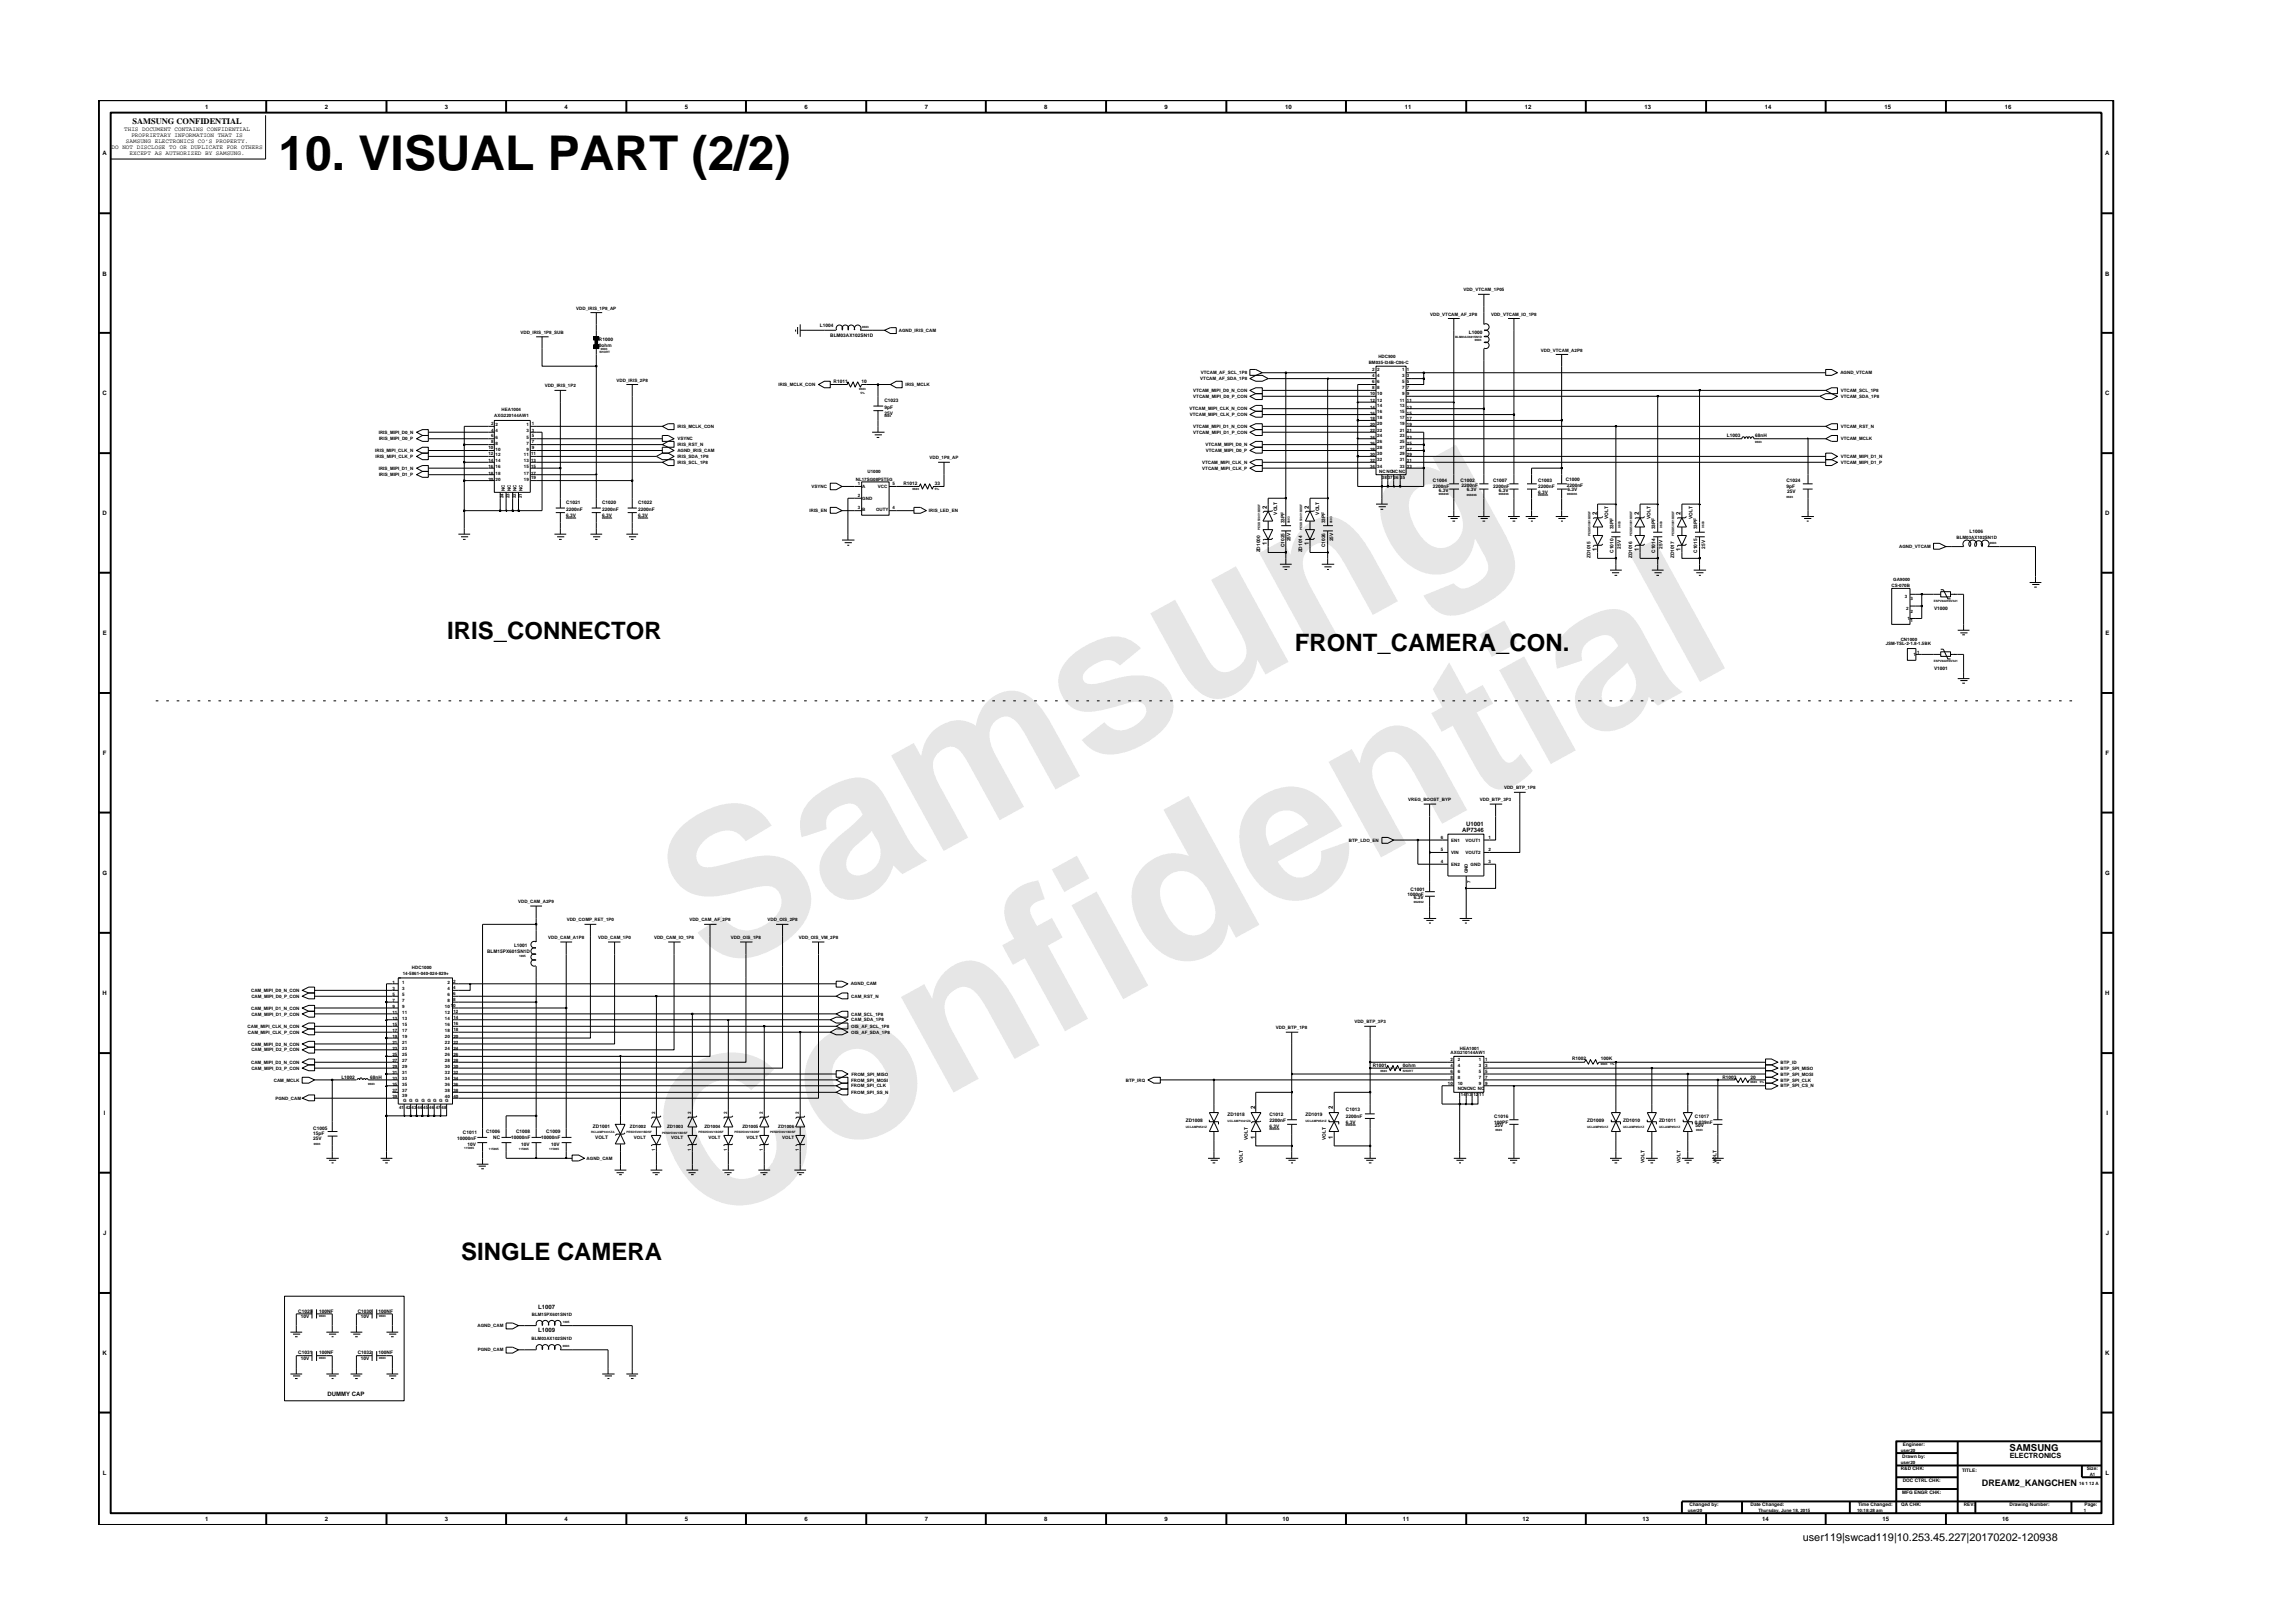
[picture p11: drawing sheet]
<svg xmlns="http://www.w3.org/2000/svg" width="297mm" height="210mm" viewBox="0 0 297 210" stroke-linecap="round" stroke-linejoin="round" font-family="sans-serif">
<defs><g id="words">
<g font-size="26.5" fill="#e6e6e6">
<text x="92.4" y="126.7" transform="rotate(-29 92.4 126.7)">Samsung</text>
<text x="91.1" y="159.4" transform="rotate(-29 91.1 159.4)">Confidential</text>
</g>
<text font-size="6.2" x="36.1" y="22">10. VISUAL PART (2/2)</text>
<g font-size="3.1">
<text x="57.9" y="82.8">IRIS_CONNECTOR</text>
<text x="167.8" y="84.4">FRONT_CAMERA_CON.</text>
<text x="59.7" y="163.2">SINGLE CAMERA</text>
</g>
<text font-size="1.4" x="233.5" y="199.7">user119|swcad119|10.253.45.227|20170202-120938</text>
<g font-size="1.2">
<text x="260.3" y="187.9">SAMSUNG</text>
<text x="256.7" y="192.6">DREAM2_KANGCHEN</text>
</g>
<text font-size="1.1" x="17.2" y="16.1">SAMSUNG CONFIDENTIAL</text>
<text font-size=".9" x="260.3" y="188.8">ELECTRONICS</text>
<g font-size=".8">
<text x="16.1" y="17">THIS DOCUMENT CONTAINS CONFIDENTIAL</text>
<text x="17" y="17.8">PROPRIETARY INFORMATION THAT IS</text>
<text x="26.6" y="14.1">1</text>
<text x="42.1" y="14.1">2</text>
<text x="57.6" y="14.1">3</text>
<text x="73.1" y="14.1">4</text>
<text x="88.7" y="14.1">5</text>
<text x="104.2" y="14.1">6</text>
<text x="119.8" y="14.1">7</text>
<text x="135.3" y="14.1">8</text>
<text x="150.9" y="14.1">9</text>
<text x="166.5" y="14.1">10</text>
<text x="182" y="14.1">11</text>
<text x="197.5" y="14.1">12</text>
<text x="213" y="14.1">13</text>
<text x="228.6" y="14.1">14</text>
<text x="244.1" y="14.1">15</text>
<text x="259.7" y="14.1">16</text>
<text x="13.3" y="20.1">A</text>
<text x="14.5" y="19.3">DO NOT DISCLOSE TO OR DUPLICATE FOR OTHERS</text>
<text x="16.3" y="18.5">SAMSUNG ELECTRONICS CO’S PROPERTY.</text>
<text x="16.8" y="20.1">EXCEPT AS AUTHORIZED BY SAMSUNG.</text>
<text x="272.7" y="20.1">A</text>
<text x="13.3" y="35.7">B</text>
<text x="272.7" y="35.7">B</text>
<text x="13.3" y="51.2">C</text>
<text x="272.7" y="51.2">C</text>
<text x="164.1" y="65.9" transform="rotate(-90 164.1 65.9)">2</text>
<text x="169.5" y="65.9" transform="rotate(-90 169.5 65.9)">2</text>
<text x="13.3" y="66.8">D</text>
<text x="164.1" y="70.6" transform="rotate(-90 164.1 70.6)">1</text>
<text x="169.5" y="70.6" transform="rotate(-90 169.5 70.6)">1</text>
<text x="206.9" y="71.4" transform="rotate(-90 206.9 71.4)">1</text>
<text x="206.9" y="66.7" transform="rotate(-90 206.9 66.7)">2</text>
<text x="212.3" y="71.4" transform="rotate(-90 212.3 71.4)">1</text>
<text x="212.3" y="66.7" transform="rotate(-90 212.3 66.7)">2</text>
<text x="217.7" y="71.4" transform="rotate(-90 217.7 71.4)">1</text>
<text x="217.7" y="66.7" transform="rotate(-90 217.7 66.7)">2</text>
<text x="272.7" y="66.8">D</text>
<text x="13.3" y="82.3">E</text>
<text x="272.7" y="82.3">E</text>
<text x="13.3" y="97.8">F</text>
<text x="272.8" y="97.8">F</text>
<text x="189.4" y="107.8">AP7346</text>
<text x="189.9" y="107">U1001</text>
<text x="13.3" y="113.3">G</text>
<text x="272.7" y="113.3">G</text>
<text x="13.3" y="128.9">H</text>
<text x="272.7" y="128.9">H</text>
<text x="162.6" y="143.6" transform="rotate(-90 162.6 143.6)">2</text>
<text x="172.7" y="143.6" transform="rotate(-90 172.7 143.6)">2</text>
<text x="13.5" y="144.4">I</text>
<text x="162.6" y="147.5" transform="rotate(-90 162.6 147.5)">1</text>
<text x="172.7" y="147.5" transform="rotate(-90 172.7 147.5)">1</text>
<text x="272.9" y="144.4">I</text>
<text x="13.4" y="160">J</text>
<text x="272.8" y="160">J</text>
<text x="69.7" y="169.6">L1007</text>
<text x="69.7" y="172.6">L1009</text>
<text x="13.3" y="175.5">K</text>
<text x="272.7" y="175.5">K</text>
<text x="42.4" y="180.8">DUMMY CAP</text>
<text x="13.3" y="191.1">L</text>
<text x="272.8" y="191.1">L</text>
<text x="26.6" y="197.1">1</text>
<text x="42.1" y="197.1">2</text>
<text x="57.6" y="197.1">3</text>
<text x="73.1" y="197.1">4</text>
<text x="88.7" y="197.1">5</text>
<text x="104.2" y="197.1">6</text>
<text x="119.8" y="197.1">7</text>
<text x="135.3" y="197.1">8</text>
<text x="150.9" y="197.1">9</text>
<text x="166.1" y="197.1">10</text>
<text x="181.7" y="197.1">11</text>
<text x="197.2" y="197.1">12</text>
<text x="212.8" y="197.1">13</text>
<text x="228.3" y="197.1">14</text>
<text x="243.9" y="197.1">15</text>
<text x="259.4" y="197.1">16</text>
</g>
<g font-size=".6">
<text x="74.7" y="40.1">VDD_IRIS_1P8_AP</text>
<text x="185.3" y="40.9">VDD_VTCAM_AF_2P8</text>
<text x="189.6" y="37.7">VDD_VTCAM_1P05</text>
<text x="193.2" y="40.9">VDD_VTCAM_IO_1P8</text>
<text x="67.4" y="43.3">VDD_IRIS_1P8_SUB</text>
<text x="77.6" y="44.1">R1000</text>
<text x="77.6" y="44.9">0ohm</text>
<text x="106.2" y="42.4">L1004</text>
<text x="107.5" y="43.6">BLM03AX102SN1D</text>
<text x="116.4" y="43">AGND_IRIS_CAM</text>
<text x="177.3" y="47.1">BM035-I34B-C06-C</text>
<text x="178.6" y="46.3">HDC900</text>
<text x="190.3" y="43.3">L1000</text>
<text x="199.6" y="45.5">VDD_VTCAM_A2P8</text>
<text x="65" y="53.3">HEA1004</text>
<text x="70.6" y="50.2">VDD_IRIS_1P2</text>
<text x="79.9" y="49.4">VDD_IRIS_2P8</text>
<text x="100.9" y="50">IRIS_MCLK_CON</text>
<text x="108" y="49.6">R1011</text>
<text x="111.6" y="49.6">10</text>
<text x="114.6" y="52.9">9pF</text>
<text x="114.6" y="52.1">C1023</text>
<text x="114.6" y="53.7">25V</text>
<text x="117.3" y="50">IRIS_MCLK</text>
<text x="154.1" y="53.2">VTCAM_MIPI_CLK_N_CON</text>
<text x="154.1" y="53.9">VTCAM_MIPI_CLK_P_CON</text>
<text x="154.5" y="50.8">VTCAM_MIPI_D0_N_CON</text>
<text x="154.6" y="51.5">VTCAM_MIPI_D0_P_CON</text>
<text x="155.5" y="49.3">VTCAM_AF_SDA_1P8</text>
<text x="155.6" y="48.5">VTCAM_AF_SCL_1P8</text>
<text x="177.5" y="51.2">10 10</text>
<text x="177.5" y="53.7">16</text>
<text x="177.5" y="52">12 12</text>
<text x="177.5" y="52.9">14</text>
<text x="177.7" y="48.9">4 4</text>
<text x="177.7" y="50.4">8 8</text>
<text x="177.7" y="48.1">2</text>
<text x="177.7" y="49.6">6</text>
<text x="178.4" y="53.5">16</text>
<text x="178.4" y="48.1">2</text>
<text x="178.4" y="52.8">14</text>
<text x="178.4" y="49.6">6</text>
<text x="181.3" y="53.5">15</text>
<text x="181.3" y="52">11 11</text>
<text x="181.3" y="52.8">13</text>
<text x="181.7" y="50.4">7</text>
<text x="181.7" y="51.2">9 9</text>
<text x="181.7" y="48.9">3 3</text>
<text x="181.7" y="49.6">5 5</text>
<text x="181.7" y="48.1">1 1</text>
<text x="182.2" y="50.4">7</text>
<text x="182.3" y="53.7">15</text>
<text x="182.3" y="52.9">13</text>
<text x="238.4" y="48.5">AGND_VTCAM</text>
<text x="238.5" y="51.5">VTCAM_SDA_1P8</text>
<text x="238.5" y="50.8">VTCAM_SCL_1P8</text>
<text x="48.6" y="58.6">IRIS_MIPI_CLK_N</text>
<text x="48.7" y="59.3">IRIS_MIPI_CLK_P</text>
<text x="49.1" y="56.2">IRIS_MIPI_D0_N</text>
<text x="49.1" y="57.1">IRIS_MIPI_D0_P</text>
<text x="63.3" y="58.2">10</text>
<text x="63.3" y="59">12</text>
<text x="63.3" y="59.9">14</text>
<text x="63.6" y="57.4">8</text>
<text x="63.6" y="55.1">2</text>
<text x="63.6" y="55.9">4</text>
<text x="63.6" y="56.7">6</text>
<text x="64" y="54">AXG220144AW1</text>
<text x="64.2" y="57.6">8</text>
<text x="64.2" y="55.2">2</text>
<text x="64.2" y="56">4</text>
<text x="64.2" y="56.8">6</text>
<text x="64.2" y="59.1">12</text>
<text x="64.2" y="59.9">14</text>
<text x="64.2" y="58.4">10</text>
<text x="67.9" y="59.1">11</text>
<text x="67.9" y="59.9">13</text>
<text x="68.2" y="58.4">9</text>
<text x="68.2" y="56">3</text>
<text x="68.2" y="56.8">5</text>
<text x="68.2" y="57.6">7</text>
<text x="68.2" y="55.2">1</text>
<text x="68.8" y="59">11</text>
<text x="68.8" y="59.9">13</text>
<text x="68.9" y="57.4">7</text>
<text x="68.9" y="58.2">9</text>
<text x="68.9" y="55.9">3</text>
<text x="68.9" y="56.7">5</text>
<text x="68.9" y="55.1">1</text>
<text x="87.7" y="58.6">AGND_IRIS_CAM</text>
<text x="87.7" y="57.1">VSYNC</text>
<text x="87.7" y="57.8">IRIS_RST_N</text>
<text x="87.7" y="55.4">IRIS_MCLK_CON</text>
<text x="87.7" y="59.3">IRIS_SDA_1P8</text>
<text x="120.4" y="59.5">VDD_1P8_AP</text>
<text x="154.5" y="55.4">VTCAM_MIPI_D1_N_CON</text>
<text x="154.6" y="56.2">VTCAM_MIPI_D1_P_CON</text>
<text x="156.2" y="57.8">VTCAM_MIPI_D0_N</text>
<text x="156.2" y="58.6">VTCAM_MIPI_D0_P</text>
<text x="177.5" y="59.1">30</text>
<text x="177.5" y="59.9">32</text>
<text x="177.5" y="56.8">24</text>
<text x="177.5" y="57.6">26</text>
<text x="177.5" y="55.2">20</text>
<text x="177.5" y="56">22</text>
<text x="177.5" y="58.4">28</text>
<text x="177.5" y="54.5">18</text>
<text x="178.4" y="59">30</text>
<text x="178.4" y="59.7">32</text>
<text x="178.4" y="55.9">22</text>
<text x="178.4" y="56.7">24</text>
<text x="178.4" y="57.4">26</text>
<text x="178.4" y="58.2">28</text>
<text x="178.4" y="54.3">18</text>
<text x="178.4" y="55.1">20</text>
<text x="181.3" y="59.7">31</text>
<text x="181.3" y="56.7">23</text>
<text x="181.3" y="57.4">25</text>
<text x="181.3" y="58.2">27</text>
<text x="181.3" y="59">29</text>
<text x="181.3" y="54.3">17</text>
<text x="181.3" y="55.1">19</text>
<text x="181.3" y="55.9">21</text>
<text x="182.3" y="59.9">31</text>
<text x="182.3" y="56.8">23</text>
<text x="182.3" y="57.6">25</text>
<text x="182.3" y="58.4">27</text>
<text x="182.3" y="59.1">29</text>
<text x="182.3" y="54.5">17</text>
<text x="182.3" y="55.2">19</text>
<text x="182.3" y="56">21</text>
<text x="223.7" y="56.6">L1003</text>
<text x="227.4" y="56.6">68nH</text>
<text x="238.4" y="59.3">VTCAM_MIPI_D1_N</text>
<text x="238.5" y="55.4">VTCAM_RST_N</text>
<text x="238.5" y="57.1">VTCAM_MCLK</text>
<text x="49.1" y="60.9">IRIS_MIPI_D1_N</text>
<text x="49.1" y="61.7">IRIS_MIPI_D1_P</text>
<text x="63.3" y="62.3">20 20</text>
<text x="63.3" y="61.5">18</text>
<text x="63.3" y="60.6">16 16</text>
<text x="64.2" y="61.5">18</text>
<text x="65.2" y="64.5" transform="rotate(-90 65.2 64.5)">24</text>
<text x="65.4" y="63.6" transform="rotate(-90 65.4 63.6)">NC</text>
<text x="66" y="64.5" transform="rotate(-90 66 64.5)">23</text>
<text x="66.2" y="63.6" transform="rotate(-90 66.2 63.6)">NC</text>
<text x="66.8" y="64.5" transform="rotate(-90 66.8 64.5)">22</text>
<text x="66.9" y="63.6" transform="rotate(-90 66.9 63.6)">NC</text>
<text x="67.6" y="64.5" transform="rotate(-90 67.6 64.5)">21</text>
<text x="67.7" y="63.6" transform="rotate(-90 67.7 63.6)">NC</text>
<text x="67.9" y="62.3">19</text>
<text x="67.9" y="60.6">15 15</text>
<text x="67.9" y="61.5">17 17</text>
<text x="68.8" y="62.1">19</text>
<text x="73.3" y="65.3">C1021</text>
<text x="78" y="65.3">C1020</text>
<text x="82.7" y="65.3">C1022</text>
<text x="87.7" y="60.1">IRIS_SCL_1P8</text>
<text x="105.1" y="63.2">VSYNC</text>
<text x="110.9" y="62.3">NL17SG08P5T5G</text>
<text x="111.1" y="62.9">1</text>
<text x="111.1" y="66">3</text>
<text x="111.1" y="64.4">2</text>
<text x="111.7" y="63.2">A</text>
<text x="111.7" y="64.7">GND</text>
<text x="112.4" y="61.2">U1000</text>
<text x="113.7" y="63.2">VCC</text>
<text x="115.6" y="62.9">5</text>
<text x="115.6" y="66">4</text>
<text x="117" y="62.9">R1012</text>
<text x="121.1" y="62.9">33</text>
<text x="155.7" y="60.1">VTCAM_MIPI_CLK_N</text>
<text x="155.7" y="60.9">VTCAM_MIPI_CLK_P</text>
<text x="177.5" y="60.6">34</text>
<text x="178.4" y="60.6">34</text>
<text x="178.7" y="61.2">NCNCNCNC</text>
<text x="179" y="62">38</text>
<text x="179.8" y="62">37</text>
<text x="180.5" y="62">36</text>
<text x="181.3" y="60.6">33</text>
<text x="181.4" y="62">35</text>
<text x="182.3" y="60.6">33</text>
<text x="185.6" y="63.2">2200nF</text>
<text x="185.6" y="62.4">C1004</text>
<text x="186.4" y="63.8">6.3V</text>
<text x="189.2" y="62.5">C1002</text>
<text x="189.3" y="63.1">2200nF</text>
<text x="190" y="63.6">6.3V</text>
<text x="193.4" y="62.4">C1007</text>
<text x="193.4" y="63.2">2200nF</text>
<text x="194.2" y="63.8">6.3V</text>
<text x="199.2" y="62.4">C1003</text>
<text x="199.2" y="64">6.3V</text>
<text x="199.2" y="63.2">2200nF</text>
<text x="202.8" y="62.3">C1000</text>
<text x="202.9" y="63.1">2200nF</text>
<text x="203.1" y="63.6">6.3V</text>
<text x="231.4" y="63.2">9pF</text>
<text x="231.4" y="62.4">C1024</text>
<text x="231.5" y="63.9">25V</text>
<text x="238.4" y="60.1">VTCAM_MIPI_D1_P</text>
<text x="73.3" y="66.9">6.3V</text>
<text x="73.3" y="66.2">2200nF</text>
<text x="78" y="66.9">6.3V</text>
<text x="78" y="66.2">2200nF</text>
<text x="82.7" y="66.9">6.3V</text>
<text x="82.7" y="66.2">2200nF</text>
<text x="104.9" y="66.4">IRIS_EN</text>
<text x="111.7" y="66.2">B</text>
<text x="113.5" y="66.2">OUTY</text>
<text x="120.3" y="66.4">IRIS_LED_EN</text>
<text x="163.3" y="71.6" transform="rotate(-90 163.3 71.6)">ZD1000</text>
<text x="165.5" y="66.7" transform="rotate(-90 165.5 66.7)">VOLT</text>
<text x="166.4" y="70.9" transform="rotate(-90 166.4 70.9)">C1025</text>
<text x="166.4" y="67.8" transform="rotate(-90 166.4 67.8)">33PF</text>
<text x="167.2" y="70.1" transform="rotate(-90 167.2 70.1)">25V</text>
<text x="168.7" y="71.6" transform="rotate(-90 168.7 71.6)">ZD1014</text>
<text x="170.9" y="66.7" transform="rotate(-90 170.9 66.7)">VOLT</text>
<text x="171.7" y="67.8" transform="rotate(-90 171.7 67.8)">33PF</text>
<text x="171.7" y="70.9" transform="rotate(-90 171.7 70.9)">C1026</text>
<text x="172.7" y="70.1" transform="rotate(-90 172.7 70.1)">25V</text>
<text x="208.3" y="67.3" transform="rotate(-90 208.3 67.3)">VOLT</text>
<text x="209" y="71.6" transform="rotate(-90 209 71.6)">C1010</text>
<text x="209" y="68.6" transform="rotate(-90 209 68.6)">33PF</text>
<text x="209.9" y="71.1" transform="rotate(-90 209.9 71.1)">25V</text>
<text x="213.8" y="67.3" transform="rotate(-90 213.8 67.3)">VOLT</text>
<text x="214.4" y="68.6" transform="rotate(-90 214.4 68.6)">33PF</text>
<text x="214.4" y="71.6" transform="rotate(-90 214.4 71.6)">C1014</text>
<text x="215.4" y="71.1" transform="rotate(-90 215.4 71.1)">25V</text>
<text x="219.2" y="67.3" transform="rotate(-90 219.2 67.3)">VOLT</text>
<text x="219.9" y="71.6" transform="rotate(-90 219.9 71.6)">C1015</text>
<text x="219.9" y="68.6" transform="rotate(-90 219.9 68.6)">33PF</text>
<text x="220.9" y="71.1" transform="rotate(-90 220.9 71.1)">25V</text>
<text x="246" y="71">AGND_VTCAM</text>
<text x="253.4" y="69.8">BLM03AX102SN1D</text>
<text x="255.1" y="69.1">L1006</text>
<text x="206" y="72.3" transform="rotate(-90 206 72.3)">ZD1015</text>
<text x="211.4" y="72.3" transform="rotate(-90 211.4 72.3)">ZD1016</text>
<text x="216.9" y="72.3" transform="rotate(-90 216.9 72.3)">ZD1017</text>
<text x="245" y="76.1">CS-070B</text>
<text x="245.3" y="75.3">GA9000</text>
<text x="246.7" y="77.5">3</text>
<text x="247.5" y="77.8">3</text>
<text x="244.3" y="83.6">JSM-TSL-2-1.8-1.5BK</text>
<text x="246.2" y="83">CN1000</text>
<text x="246.9" y="79">2</text>
<text x="247.1" y="80.3">1</text>
<text x="247.5" y="80.5">1</text>
<text x="247.5" y="79.4">2</text>
<text x="250.5" y="79">V1000</text>
<text x="247.9" y="85">1</text>
<text x="248.4" y="84.8">1</text>
<text x="250.5" y="86.8">V1001</text>
<text x="182.4" y="103.8">VREG_BOOST_BYP</text>
<text x="191.7" y="103.8">VDD_BTP_3P3</text>
<text x="194.8" y="102.3">VDD_BTP_1P8</text>
<text x="174.7" y="109">BTP_LDO_EN</text>
<text x="186.6" y="111.7">4</text>
<text x="186.6" y="110.2">5</text>
<text x="186.6" y="108.7">6</text>
<text x="188" y="110.6">VIN</text>
<text x="188" y="109">EN1</text>
<text x="188" y="112.2">EN2</text>
<text x="189.9" y="109">VOUT1</text>
<text x="189.9" y="110.6">VOUT2</text>
<text x="190.1" y="113.1" transform="rotate(-90 190.1 113.1)">GND</text>
<text x="190.5" y="112.2">GND</text>
<text x="192.8" y="108.7">1</text>
<text x="192.8" y="110.2">2</text>
<text x="192.8" y="111.7">3</text>
<text x="67.1" y="117">VDD_CAM_A2P9</text>
<text x="73.4" y="119.4">VDD_COMP_RET_1P0</text>
<text x="89.3" y="119.4">VDD_CAM_AF_2P8</text>
<text x="99.4" y="119.4">VDD_OIS_2P8</text>
<text x="182.3" y="116">1000nF</text>
<text x="182.7" y="115.4">C1001</text>
<text x="183.2" y="116.5">6.3V</text>
<text x="190.5" y="114.4" transform="rotate(-90 190.5 114.4)">7</text>
<text x="53.4" y="125.6">HDC1000</text>
<text x="63.1" y="123.4">BLM15PX601SN1D</text>
<text x="66.6" y="122.7">L1001</text>
<text x="71" y="121.7">VDD_CAM_A1P8</text>
<text x="77.5" y="121.7">VDD_CAM_1P0</text>
<text x="84.7" y="121.7">VDD_CAM_IO_1P8</text>
<text x="94.7" y="121.7">VDD_OIS_1P8</text>
<text x="103.5" y="121.7">VDD_OIS_VM_2P8</text>
<text x="32.5" y="128.5">CAM_MIPI_D0_N_CON</text>
<text x="32.5" y="130.8">CAM_MIPI_D1_N_CON</text>
<text x="32.6" y="129.3">CAM_MIPI_D0_P_CON</text>
<text x="32.6" y="131.6">CAM_MIPI_D1_P_CON</text>
<text x="50.8" y="131.3">11</text>
<text x="50.8" y="130.6">9</text>
<text x="50.8" y="129.1">5</text>
<text x="50.8" y="129.8">7</text>
<text x="50.8" y="128.3">3</text>
<text x="50.8" y="127.5">1</text>
<text x="52.1" y="131.3">11</text>
<text x="52.1" y="130.6">9</text>
<text x="52.1" y="129.1">5</text>
<text x="52.1" y="129.8">7</text>
<text x="52.1" y="128.3">3</text>
<text x="52.1" y="127.5">1</text>
<text x="52.2" y="126.4">14-5861-040-024-829+</text>
<text x="57.6" y="131.3">12</text>
<text x="57.6" y="130.6">10</text>
<text x="58" y="129.8">8</text>
<text x="58" y="128.3">4</text>
<text x="58" y="129.1">6</text>
<text x="58" y="127.5">2</text>
<text x="58.4" y="130.4">10</text>
<text x="58.7" y="129.7">8</text>
<text x="58.7" y="128.1">4</text>
<text x="58.7" y="128.9">6</text>
<text x="58.7" y="127.4">2</text>
<text x="58.7" y="131.2">12</text>
<text x="110.2" y="127.7">AGND_CAM</text>
<text x="110.3" y="131.6">CAM_SCL_1P8</text>
<text x="110.3" y="129.3">CAM_RST_N</text>
<text x="32.1" y="133.2">CAM_MIPI_CLK_N_CON</text>
<text x="32.1" y="133.9">CAM_MIPI_CLK_P_CON</text>
<text x="32.5" y="135.5">CAM_MIPI_D2_N_CON</text>
<text x="32.5" y="137.8">CAM_MIPI_D3_N_CON</text>
<text x="32.6" y="136.2">CAM_MIPI_D2_P_CON</text>
<text x="50.8" y="133">15</text>
<text x="50.8" y="132.1">13</text>
<text x="50.8" y="136">23</text>
<text x="50.8" y="136.8">25</text>
<text x="50.8" y="137.6">27</text>
<text x="50.8" y="133.7">17</text>
<text x="50.8" y="134.5">19</text>
<text x="50.8" y="135.2">21</text>
<text x="52.1" y="133">15</text>
<text x="52.1" y="132.1">13</text>
<text x="52.1" y="136">23</text>
<text x="52.1" y="136.8">25</text>
<text x="52.1" y="137.6">27</text>
<text x="52.1" y="133.7">17</text>
<text x="52.1" y="134.5">19</text>
<text x="52.1" y="135.2">21</text>
<text x="57.6" y="136">24</text>
<text x="57.6" y="136.8">26</text>
<text x="57.6" y="137.6">28</text>
<text x="57.6" y="135.2">22</text>
<text x="57.6" y="132.1">14</text>
<text x="57.6" y="133">16</text>
<text x="57.6" y="133.7">18</text>
<text x="57.6" y="134.5">20</text>
<text x="58.7" y="136">24</text>
<text x="58.7" y="136.8">26</text>
<text x="58.7" y="137.6">28</text>
<text x="58.7" y="135.2">22</text>
<text x="58.7" y="132">14</text>
<text x="58.7" y="132.8">16</text>
<text x="58.7" y="133.5">18</text>
<text x="58.7" y="134.5">20</text>
<text x="110.3" y="133.9">OIS_AF_SDA_1P8</text>
<text x="110.3" y="133.2">OIS_AF_SCL_1P8</text>
<text x="110.3" y="132.3">CAM_SDA_1P8</text>
<text x="165.3" y="133.3">VDD_BTP_1P8</text>
<text x="175.5" y="132.6">VDD_BTP_3P3</text>
<text x="187.9" y="136.6">AXG210144AW1</text>
<text x="187.9" y="137.4">2</text>
<text x="188.8" y="137.4">2</text>
<text x="189.1" y="136">HEA1001</text>
<text x="191.6" y="137.4">1</text>
<text x="192.4" y="137.4">1</text>
<text x="203.7" y="137.4">R1002</text>
<text x="207.4" y="137.4">100K</text>
<text x="230.7" y="137.8">BTP_ID</text>
<text x="32.6" y="138.6">CAM_MIPI_D3_P_CON</text>
<text x="35.5" y="140.1">CAM_MCLK</text>
<text x="35.7" y="142.5">PGND_CAM</text>
<text x="44.2" y="139.7">L1002</text>
<text x="47.9" y="139.7">68nH</text>
<text x="50.8" y="141.5">37</text>
<text x="50.8" y="142.3">39</text>
<text x="50.8" y="139.1">31</text>
<text x="50.8" y="139.9">33</text>
<text x="50.8" y="140.7">35</text>
<text x="50.8" y="138.4">29</text>
<text x="51.7" y="143.6">41</text>
<text x="52.1" y="142.1">39</text>
<text x="52.1" y="139.1">31</text>
<text x="52.1" y="139.9">33</text>
<text x="52.1" y="140.7">35</text>
<text x="52.1" y="141.5">37</text>
<text x="52.1" y="138.4">29</text>
<text x="52.2" y="142.8">G G G G G G G G</text>
<text x="52.6" y="143.6">42</text>
<text x="53.3" y="143.6">43 44</text>
<text x="54.8" y="143.6">45</text>
<text x="55.6" y="143.6">46</text>
<text x="56.4" y="143.6">47 48</text>
<text x="57.6" y="141.5">38</text>
<text x="57.6" y="139.1">32</text>
<text x="57.6" y="139.9">34</text>
<text x="57.6" y="140.7">36</text>
<text x="57.6" y="142.3">40</text>
<text x="57.6" y="138.4">30</text>
<text x="58.7" y="141.5">38</text>
<text x="58.7" y="139.1">32</text>
<text x="58.7" y="139.9">34</text>
<text x="58.7" y="140.7">36</text>
<text x="58.7" y="142.3">40</text>
<text x="58.7" y="138.4">30</text>
<text x="110.3" y="140.1">FROM_SPI_MOSI</text>
<text x="110.3" y="140.9">FROM_SPI_CLK</text>
<text x="110.3" y="141.7">FROM_SPI_SS_N</text>
<text x="110.3" y="139.3">FROM_SPI_MISO</text>
<text x="145.8" y="140.1">BTP_IRQ</text>
<text x="174.4" y="144">C1013</text>
<text x="177.8" y="138.2">R1001</text>
<text x="181.7" y="138.2">0ohm</text>
<text x="187.6" y="140.6">10</text>
<text x="187.9" y="139">6</text>
<text x="187.9" y="139.7">8</text>
<text x="187.9" y="138.2">4</text>
<text x="188.8" y="141.3">NCNCNC NC</text>
<text x="188.8" y="138.2">4</text>
<text x="188.8" y="139">6</text>
<text x="188.8" y="139.7">8</text>
<text x="188.8" y="140.6">10</text>
<text x="189.3" y="142">14</text>
<text x="190" y="142">13</text>
<text x="190.9" y="142">12</text>
<text x="191.6" y="139">5</text>
<text x="191.6" y="139.7">7</text>
<text x="191.6" y="140.6">9</text>
<text x="191.6" y="138.2">3</text>
<text x="191.6" y="142">11</text>
<text x="192.4" y="139">5</text>
<text x="192.4" y="139.7">7</text>
<text x="192.4" y="140.6">9</text>
<text x="192.4" y="138.2">3</text>
<text x="223.1" y="139.7">R1003</text>
<text x="226.8" y="139.7">20</text>
<text x="230.7" y="140.9">BTP_SPI_CS_N</text>
<text x="230.7" y="139.3">BTP_SPI_MOSI</text>
<text x="230.7" y="138.6">BTP_SPI_MISO</text>
<text x="230.7" y="140.1">BTP_SPI_CLK</text>
<text x="40.6" y="147.7">25V</text>
<text x="40.6" y="147.1">15pF</text>
<text x="40.6" y="146.3">C1005</text>
<text x="59.2" y="147.7">10000nF</text>
<text x="60" y="146.9">C1011</text>
<text x="60.6" y="148.4">10V</text>
<text x="63" y="146.8">C1006</text>
<text x="63.9" y="147.5">NC</text>
<text x="66.2" y="147.5">10000nF</text>
<text x="66.9" y="146.8">C1008</text>
<text x="67.5" y="148.4">10V</text>
<text x="70.1" y="147.5">10000nF</text>
<text x="70.8" y="146.8">C1009</text>
<text x="71.4" y="148.4">10V</text>
<text x="76.8" y="146.2">ZD1001</text>
<text x="77.1" y="147.5">VOLT</text>
<text x="81.6" y="146.2">ZD1002</text>
<text x="82.1" y="147.5">VOLT</text>
<text x="84.9" y="149.1" transform="rotate(-90 84.9 149.1)">1</text>
<text x="84.9" y="144.3" transform="rotate(-90 84.9 144.3)">2</text>
<text x="86.4" y="146.2">ZD1003</text>
<text x="87" y="147.5">VOLT</text>
<text x="89.5" y="149.1" transform="rotate(-90 89.5 149.1)">1</text>
<text x="89.5" y="144.3" transform="rotate(-90 89.5 144.3)">2</text>
<text x="91.3" y="146.2">ZD1004</text>
<text x="91.8" y="147.5">VOLT</text>
<text x="94.2" y="149.1" transform="rotate(-90 94.2 149.1)">1</text>
<text x="94.2" y="144.3" transform="rotate(-90 94.2 144.3)">2</text>
<text x="96.2" y="146.2">ZD1005</text>
<text x="96.7" y="147.5">VOLT</text>
<text x="98.8" y="149.1" transform="rotate(-90 98.8 149.1)">1</text>
<text x="98.8" y="144.3" transform="rotate(-90 98.8 144.3)">2</text>
<text x="100.8" y="146.2">ZD1006</text>
<text x="101.3" y="147.5">VOLT</text>
<text x="103.5" y="149.1" transform="rotate(-90 103.5 149.1)">1</text>
<text x="103.5" y="144.3" transform="rotate(-90 103.5 144.3)">2</text>
<text x="153.6" y="145.3">ZD1008</text>
<text x="159" y="144.6">ZD1018</text>
<text x="161.7" y="147.7" transform="rotate(-90 161.7 147.7)">VOLT</text>
<text x="164.5" y="144.6">C1012</text>
<text x="164.5" y="145.3">2200nF</text>
<text x="164.5" y="146.2">6.3V</text>
<text x="169.1" y="144.6">ZD1019</text>
<text x="171.7" y="147.7" transform="rotate(-90 171.7 147.7)">VOLT</text>
<text x="174.4" y="145.6">6.3V</text>
<text x="174.4" y="144.8">2200nF</text>
<text x="193.6" y="144.8">C1016</text>
<text x="193.6" y="145.6">100PF</text>
<text x="193.7" y="146">25V</text>
<text x="205.6" y="145.3">ZD1009</text>
<text x="210.3" y="145.3">ZD1010</text>
<text x="214.9" y="145.3">ZD1011</text>
<text x="219.6" y="144.8">C1017</text>
<text x="219.6" y="145.6">0.039nF</text>
<text x="219.6" y="146">50V</text>
<text x="76" y="150.3">AGND_CAM</text>
<text x="161" y="150.7" transform="rotate(-90 161 150.7)">VOLT</text>
<text x="213" y="150.7" transform="rotate(-90 213 150.7)">VOLT</text>
<text x="217.7" y="150.7" transform="rotate(-90 217.7 150.7)">VOLT</text>
<text x="222.4" y="150.7" transform="rotate(-90 222.4 150.7)">VOLT</text>
<text x="38.6" y="170">C1029</text>
<text x="39" y="170.8">10V</text>
<text x="41.3" y="170">100NF</text>
<text x="46.3" y="170">C1030</text>
<text x="46.8" y="170.8">10V</text>
<text x="49.1" y="170">100NF</text>
<text x="61.9" y="171.9">AGND_CAM</text>
<text x="68.9" y="173.6">BLM03AX102SN1D</text>
<text x="68.9" y="170.4">BLM15PX601SN1D</text>
<text x="38.6" y="175.5">C1031</text>
<text x="39" y="176.2">10V</text>
<text x="41.3" y="175.5">100NF</text>
<text x="46.3" y="175.5">C1032</text>
<text x="46.8" y="176.2">10V</text>
<text x="49" y="175.5">100NF</text>
<text x="61.9" y="175.1">PGND_CAM</text>
<text x="246.2" y="190.4">R&amp;D CHK:</text>
<text x="246.2" y="189.6">user20</text>
<text x="246.2" y="188.1">user20</text>
<text x="246.4" y="188.9">Drawn by:</text>
<text x="246.5" y="187.4">Engineer:</text>
<text x="254.2" y="190.7">TITLE:</text>
<text x="270.3" y="190.4">Size:</text>
<text x="270.7" y="191.2">A1</text>
<text x="218.6" y="195.9">user20</text>
<text x="218.9" y="195.1">Changed by:</text>
<text x="226.8" y="195.1">Date Changed:</text>
<text x="227.8" y="195.9">Thursday, June 18, 2015</text>
<text x="240.6" y="195.9">10:18:28 am</text>
<text x="240.7" y="195.1">Time Changed:</text>
<text x="246.3" y="195.1">QA CHK:</text>
<text x="246.4" y="193.5">MFG ENGR CHK:</text>
<text x="246.5" y="192">DOC CTRL CHK:</text>
<text x="254.4" y="195.1">REV:</text>
<text x="260.3" y="195.1">Drawing Number:</text>
<text x="269.4" y="192.4">16 1 12 A</text>
<text x="269.9" y="195.9">1</text>
<text x="270" y="195.1">Page:</text>
</g>
<g font-size=".4">
<text x="77.7" y="45.8">SHORT</text>
<text x="77.8" y="45.3">0603</text>
<text x="111.7" y="42.5">0603</text>
<text x="188.5" y="43.8">BLM03AX601SN1D</text>
<text x="191" y="44.1">0603</text>
<text x="111.3" y="50.6">0603</text>
<text x="111.4" y="51.1">5%</text>
<text x="114.6" y="54">0603</text>
<text x="227.4" y="57.3">0603</text>
<text x="118.2" y="63.4">0603</text>
<text x="121.1" y="63.4">5%</text>
<text x="186.4" y="64.1">066036</text>
<text x="190" y="64.2">066036</text>
<text x="194.2" y="64.1">066036</text>
<text x="199.2" y="64.2">066036</text>
<text x="203" y="64.1">066036</text>
<text x="231.4" y="64.5">0603</text>
<text x="73.3" y="67.2">066036</text>
<text x="78" y="67.2">066036</text>
<text x="82.7" y="67.2">066036</text>
<text x="163.3" y="68.6" transform="rotate(-90 163.3 68.6)">PESD5V0V1BDSF</text>
<text x="167.1" y="67.8" transform="rotate(-90 167.1 67.8)">0603</text>
<text x="168.7" y="68.6" transform="rotate(-90 168.7 68.6)">PESD5V0V1BDSF</text>
<text x="172.6" y="67.8" transform="rotate(-90 172.6 67.8)">0603</text>
<text x="206" y="69.5" transform="rotate(-90 206 69.5)">PESD5V0V1BDSF</text>
<text x="209.9" y="68.4" transform="rotate(-90 209.9 68.4)">0603</text>
<text x="211.4" y="69.5" transform="rotate(-90 211.4 69.5)">PESD5V0V1BDSF</text>
<text x="215.3" y="68.4" transform="rotate(-90 215.3 68.4)">0603</text>
<text x="216.9" y="69.5" transform="rotate(-90 216.9 69.5)">PESD5V0V1BDSF</text>
<text x="220.8" y="68.4" transform="rotate(-90 220.8 68.4)">0603</text>
<text x="257.8" y="70.4">0603</text>
<text x="250.5" y="78">ESPV022R0V321</text>
<text x="250.5" y="85.8">ESPV022R0V321</text>
<text x="183.1" y="117">062032</text>
<text x="67.2" y="124">1005</text>
<text x="207.4" y="138">0603</text>
<text x="208.6" y="138">1%</text>
<text x="47.7" y="140.5">0603</text>
<text x="178.8" y="138.8">0603</text>
<text x="181.7" y="138.8">SHORT</text>
<text x="226.8" y="140.3">0603</text>
<text x="228" y="140.3">5%</text>
<text x="40.7" y="148.3">0603</text>
<text x="60.1" y="148.9">115065</text>
<text x="63.3" y="149">115065</text>
<text x="67.2" y="149">115065</text>
<text x="71.1" y="149">115065</text>
<text x="76.6" y="146.8">RCLAMP3331ZA</text>
<text x="81.2" y="146.8">PESD5V0V1BDSF</text>
<text x="85.8" y="146.9">PESD5V0V1BDSF</text>
<text x="90.5" y="146.8">PESD5V0V1BDSF</text>
<text x="95.1" y="146.8">PESD5V0V1BDSF</text>
<text x="99.8" y="146.8">PESD5V0V1BDSF</text>
<text x="153.6" y="146.2">UCLAMP0541Z</text>
<text x="159" y="145.3">UCLAMP3321ZA</text>
<text x="164.5" y="146.4">066036</text>
<text x="169.1" y="145.3">UCLAMP0541Z</text>
<text x="174.4" y="145.9">066036</text>
<text x="193.7" y="146.5">0603</text>
<text x="205.6" y="146.2">UCLAMP0541Z</text>
<text x="210.3" y="146.2">UCLAMP0541Z</text>
<text x="214.9" y="146.2">UCLAMP0541Z</text>
<text x="219.7" y="146.5">0603</text>
<text x="41.3" y="170.7">0603</text>
<text x="49.1" y="170.7">0603</text>
<text x="72.9" y="171.4">1005</text>
<text x="41.3" y="176.1">0603</text>
<text x="49.1" y="176.1">0603</text>
<text x="72.9" y="174.6">0603</text>
</g>
</g></defs>
<g fill="none" stroke="#000" stroke-width=".13">
<path d="M34.4 14.9v5.7h-20.1M191.5 38.1h1.5M192.2 38.1v3.9a.42 .42 0 0 1 .7 .3 .42 .42 0 0 1-.6 .4M54 56.8l.7-.4h.8v.8h-.8zM54 58.4l.7-.5h.8v.8h-.8zM54 59.1l.7-.4h.8v.8h-.8zM54 56l.7-.3h.8v.7h-.8zM55.5 56h8.5M55.5 56.8h8.5M55.5 59.1h8.5M55.5 58.4h8.5M60.1 59.8h.1v.2h-.1z"/>
<path d="M60.1 57.5h.1v.2h-.1zM60.1 59.9h3.9M60.1 57.6h3.9M64 54.5h4.7v9.3h-4.7zM64 55.2h-3.9v14M68.7 56h1.5v10.2h-10.1M68.7 59.9h17.1M68.7 56.8h17.1M68.7 57.6h17.1M68.7 55.2h17.1M68.7 59.1h16.3M68.7 58.4h17.1"/>
<path d="M69.5 43.6h1.6M70.2 43.6v3.8h7M71.8 50.6h1.5M72.6 50.6v15.2M76.5 40.5h1.5M76.9 44.6h.7v.6h-.7zM76.9 43.6h.7v.5h-.7zM77.1 44.1h.3v.5h-.3zM77.2 47.4h.1v.1h-.1zM77.2 40.5v3.1M77.2 45.2v20.6M81.1 49.8h1.6"/>
<path d="M81.9 49.8v16M85 59.1l.8-.4h.8l.7 .4-.7 .4h-.8zM85.8 59.9l.8-.4h.7v.8h-.7zM85.8 56.4h.8l.7 .4-.7 .4h-.8zM85.8 57.9h.8l.7 .5-.7 .3h-.8zM85.8 55.2l.8-.3h.7v.8h-.7zM85.8 57.6l.8-.4h.7v.7h-.7zM103.1 42.7v.3M103.3 42.4v.9M103.7 42v1.6M103.7 42.8h4.6M106 49.8l.8-.4h.8v.8h-.8z"/>
<path d="M107.6 49.8h2.2v-.3l.4 .7 .3-.7 .3 .7 .3-.7 .3 .7 .2-.4h3.7M108.4 42.7a.42 .42 0 0 1 .4-.6 .42 .42 0 0 1 .3 .7M109.1 42.7a.42 .42 0 0 1 .4-.6 .42 .42 0 0 1 .3 .7M109.9 42.7a.42 .42 0 0 1 .4-.6 .42 .42 0 0 1 .3 .6M110.7 42.7a.42 .42 0 0 1 .4-.6 .42 .42 0 0 1 .3 .7h3.2M113 56h1.6M113.1 52.6h1.3M113.1 53.2h1.3M113.3 56.3h.9M113.6 56.7h.3M113.7 49.7h.1v.2h-.1zM113.7 49.8v2.8"/>
<path d="M113.7 53.2v2.8M114.6 42.8l.7-.4h.8v.8h-.8zM115.3 49.8l.8-.4h.8v.8h-.8zM121.5 59.9h1.5M122.3 59.9v3.1h-1.4l-.1 .4-.4-.7-.2 .7-.4-.7-.3 .7-.3-.7-.1 .3h-3.9M161.9 57.6l.8-.4h.8v.7h-.8zM161.9 58.4l.8-.5h.8v.8h-.8zM161.9 47.9h.8l.8 .4-.8 .3h-.8zM161.9 59.9l.8-.4h.8v.8h-.8zM161.9 52.9l.8-.4h.8v.8h-.8zM161.9 53.7l.8-.4h.8v.7h-.8zM161.9 56l.8-.3h.8v.7h-.8z"/>
<path d="M161.9 49.1l.8-.5h.8l.8 .5-.8 .3h-.8zM161.9 50.6l.8-.4h.8v.8h-.8zM161.9 51.3l.8-.3h.8v.8h-.8zM161.9 55.2l.8-.3h.8v.8h-.8zM163.5 56h14.8M163.5 59.9h14.8M163.5 57.6h14.8M163.5 55.2h14.8M163.5 58.4h14.8M163.5 51.3h14.8M163.5 52.9h14.8M163.5 48.3h14.8"/>
<path d="M163.5 50.6h14.8M163.5 53.7h14.8M164.3 49.1h14M166.5 48.2h.2v.2h-.2zM166.6 48.3v19.8M172 49h.1v.1h-.1zM172 49.1v19M175.8 59h.2v.2h-.2zM175.8 56.8h.2h-.2zM175.8 54.4h.2v.2h-.2zM175.8 52.1h.2v.1h-.2zM175.9 56.8h2.4"/>
<path d="M175.9 59.1h2.4M175.9 52.1h2.4M175.9 54.5h2.4M178.3 47.4h3.8v14.1h-3.8zM178.3 49.8h-2.4v13.2h8.5v-7h-2.3M182.1 59.9h54.4M182.1 56.8h43.6M182.1 57.6h2.3M182.1 55.2h54.4M182.1 59.1h54.4M182.1 58.4h2.3M182.1 52.1h6.2"/>
<path d="M182.1 54.5h20.2M182.1 51.3h53.6M182.1 52.9h10.1M182.1 48.3h54.4M182.1 49.1h2.3M182.1 50.6h54.4M182.1 53.7h14M184.3 58.3h.2v.1h-.2zM184.3 57.5h.2v.2h-.2zM184.3 49h.2v.1h-.2zM184.3 48.2h.2v.2h-.2zM184.4 49.1v.7h-2.3"/>
<path d="M184.4 48.3v.8M187.6 41.3h1.5M188.2 52.1h.2v.1h-.2zM188.3 41.3v21.4M192.1 52.9h.2v.1h-.2zM192.2 43.6a.42 .42 0 0 1 .7 .3 .42 .42 0 0 1-.6 .4M192.2 44.4a.42 .42 0 0 1 .7 .3 .42 .42 0 0 1-.6 .4M192.2 45.2v17.5M192.3 42.8a.42 .42 0 0 1 .6 .4 .42 .42 0 0 1-.6 .4M195.4 41.3h1.5M196 53.6h.2v.2h-.2zM196.1 41.3v21.4"/>
<path d="M201.5 45.9h1.6M202.2 54.4h.2v.2h-.2zM202.3 45.9v16.8M209.2 55.1h.2v.2h-.2zM209.3 55.2v13.7M214.7 51.3h.1v.1h-.1zM214.7 51.3v17.6M220.1 50.5h.1v.2h-.1zM220.2 50.6v18.3M225.7 56.8v-.2h.1h.2v.2M226.1 56.8v-.2h.2h.1v.2M226.4 56.8l.1-.2h.1h.1v.2"/>
<path d="M226.9 56.8v-.2h.1h.1l.1 .2h9.3M234.1 56.8h.1zM234.2 56.8v5.9M235.7 51.3l.8-.3h.8l.7 .3-.7 .5h-.8zM236.5 56.8l.8-.4h.7v.8h-.7zM236.5 59.5h.8l.7 .4-.7 .4h-.8zM236.5 55.2l.8-.3h.7v.8h-.7zM236.5 50.6l.8-.4h.7v.8h-.7zM236.5 58.7h.8l.7 .4-.7 .4h-.8zM236.5 47.9h.8l.7 .4-.7 .3h-.8zM54 60.6l.7-.3h.8v.8h-.8zM54 61.5l.7-.4h.8v.7h-.8z"/>
<path d="M55.5 60.6h8.5M55.5 61.5h8.5M59.4 69.2h1.5M59.7 69.5h.9M60 69.9h.3M60.1 66.1h.1v.1h-.1zM60.1 62.2h.1v.1h-.1zM60.1 62.3h3.9M64.7 66.1h.2v.1h-.2zM64.8 63.8v2.4M65.6 66.1v.1zM65.6 63.8v2.4"/>
<path d="M66.3 66.1h.2v.1h-.2zM66.4 63.8v2.4M67.1 66.1h.2v.1h-.2zM67.2 63.8v2.4M68.7 60.6h3.9M68.7 61.5h8.5M68.7 62.3h13.2M71.8 69.2h1.5M72 65.8h1.2M72 66.4h1.2M72.2 69.5h.9M72.4 69.9h.4"/>
<path d="M72.5 60.6h.2v.1h-.2zM72.6 66.4v2.8M76.5 69.2h1.5M76.7 65.8h1.1M76.7 66.4h1.1M76.8 69.5h1M77.1 69.9h.3M77.2 61.4h.1v.1h-.1zM77.2 66.4v2.8M81.1 69.2h1.6M81.3 65.8h1.2M81.3 66.4h1.2"/>
<path d="M81.5 69.5h.9M81.7 69.9h.4M81.8 62.2h.2v.1h-.2zM81.9 66.4v2.8M107.6 62.6h.7l.8 .4-.8 .4h-.7zM107.6 65.7h.7l.8 .5-.8 .3h-.7zM109.1 66.2h2.5M109.1 63h2.5M109.1 70h1.6M109.4 70.3h.9M109.8 70.6h.2M111.6 62.4h3.6v4.3h-3.6z"/>
<path d="M111.6 64.5h-1.8v5.5M115.2 66.2h3.2M118.4 65.7h.8l.8 .5-.8 .3h-.8zM161.9 60.6l.8-.3h.8v.8h-.8zM163.5 60.6h14.8M163.6 68.6h1.3l-.6 1.3zM164.3 69.9v1.7h2.3M164.3 67.5v1.1M164.3 66.2l.6 1.3h-1.3zM164.9 69.7l-.2 .2h-.9l-.2 .1M164.9 66.2h-.2h-.9l-.2 .2M165.8 73.1h1.5"/>
<path d="M166 68.1h1.2M166 68.8h1.2M166.1 73.4h1M166.4 73.8h.3M166.5 71.5h.2v.2h-.2zM166.5 64.5h.2v.1h-.2zM166.6 64.5h-2.3v1.7M166.6 68.8v4.3M169.1 68.6h1.2l-.6 1.3zM169.7 66.2l.6 1.3h-1.2zM169.7 67.5v1.1M169.7 69.9v1.7h2.3"/>
<path d="M170.3 69.7l-.2 .2h-.9l-.1 .1M170.3 66.2h-.2h-.9l-.1 .2M171.2 73.1h1.6M171.4 68.1h1.3M171.4 68.8h1.3M171.6 73.4h.9M171.9 73.8h.3M172 71.5h.1v.2h-.1zM172 64.5h.1v.1h-.1zM172 64.5h-2.3v1.7M172 68.8v4.3M178.3 65.3h1.5"/>
<path d="M178.6 65.6h.9M178.8 66h.4M178.9 62.9h.2v.2h-.2zM179 61.5v3.8M179.7 62.9h.2v.2h-.2zM179.8 61.5v1.5M180.5 62.9h.1v.2h-.1zM180.5 61.5v1.5M181.3 62.9h.2v.2h-.2zM181.4 61.5v1.5M182.1 60.6h2.3M184.3 60.6h.2v.1h-.2z"/>
<path d="M187.6 66.9h1.5M187.7 62.7h1.3M187.7 63.4h1.3M187.9 67.2h.9M188.2 67.5h.3M188.3 63.4v3.5M191.5 66.9h1.5M191.6 62.7h1.2M191.6 63.4h1.2M191.8 67.2h.9M192.1 67.5h.3M192.2 63.4v3.5"/>
<path d="M195.4 66.9h1.5M195.5 62.7h1.2M195.5 63.4h1.2M195.6 67.2h.9M195.9 67.5h.4M196.1 63.4v3.5M197.6 66.9h1.6M197.8 62.7h1.3M197.8 63.4h1.3M198 67.2h.9M198.3 67.5h.3M198.4 63.4v3.5"/>
<path d="M201.5 66.9h1.6M201.7 62.7h1.3M201.7 63.4h1.3M201.9 67.2h.9M202.2 60.6h.2v.1h-.2zM202.2 67.5h.3M202.3 60.6h-3.9v2.1M202.3 63.4v3.5M206.4 69.4h1.2l-.6 1.2zM207 67.1l.6 1.2h-1.2zM207 68.3v1.1M207 70.6v1.7h2.3"/>
<path d="M207.6 70.5l-.1 .1h-1l-.1 .2M207.6 66.9l-.1 .2h-1l-.1 .1M208.6 73.9h1.5M208.7 69.5h1.2M208.7 68.9h1.2M208.8 74.2h.9M209.2 74.5h.3M209.2 72.2h.2v.2h-.2zM209.2 65.3h.2v.1h-.2zM209.3 69.5v4.4M209.3 65.3h-2.3v1.8M211.8 69.4h1.2l-.5 1.2z"/>
<path d="M212.5 67.1l.5 1.2h-1.2zM212.5 68.3v1.1M212.5 70.6v1.7h2.2M213 70.5l-.1 .1h-1l-.1 .2M213 66.9l-.1 .2h-1l-.1 .1M214 73.9h1.5M214.2 69.5h1.1M214.2 68.9h1.1M214.3 74.2h1M214.6 74.5h.3M214.7 72.2h.1v.2h-.1zM214.7 65.3h.1v.1h-.1z"/>
<path d="M214.7 65.3h-2.2v1.8M214.7 69.5v4.4M217.3 69.4h1.2l-.6 1.2zM217.9 70.6v1.7h2.3M217.9 68.3v1.1M217.9 67.1l.6 1.2h-1.2zM218.5 70.5l-.2 .1h-.9l-.1 .2M218.5 66.9l-.2 .2h-.9l-.1 .1M219.4 73.9h1.6M219.6 69.5h1.2M219.6 68.9h1.2M219.7 74.2h1"/>
<path d="M220.1 72.2h.1v.2h-.1zM220.1 65.3h.1v.1h-.1zM220.1 74.5h.2M220.2 69.5v4.4M220.2 65.3h-2.3v1.8M233.4 66.9h1.6M233.5 62.7h1.3M233.5 63.4h1.3M233.7 67.2h.9M234 67.5h.3M234.2 63.4v3.5M245.1 76.2h2.3v4.7h-2.3z"/>
<path d="M247.4 78.5h1.5v1.6h-1.5M247.4 77h1.5v1.5M248.9 78.4h.1v.2h-.1zM248.9 76.9h.1v.2h-.1zM248.9 77h2.5M250.5 70.4h.7l.9 .4-.9 .3h-.7zM251.4 76.7h1.3v.6h-1.3zM251.4 76.4h.3l.6 1.2h.4M252.1 70.8h2.3M252.7 77h1.7v4.6M254.4 70.8a.51 .51 0 0 1 .1-.7 .51 .51 0 0 1 .7 0 .51 .51 0 0 1-.1 .7M255.2 70.8a.51 .51 0 0 1 0-.7 .51 .51 0 0 1 .7 0 .51 .51 0 0 1 0 .7"/>
<path d="M255.9 70.8a.51 .51 0 0 1 .4-.8 .51 .51 0 0 1 .4 .8M256.8 70.8a.51 .51 0 0 1 0-.7 .51 .51 0 0 1 .7 0 .51 .51 0 0 1 0 .7M257.5 70.8h6.2v4.7M262.9 75.5h1.5M263.3 75.7h.9M263.5 76.1h.3M20.2 90.8h.3M21.5 90.8h.4M22.9 90.8h.3M24.2 90.8h.4M25.6 90.8h.3M27 90.8h.3"/>
<path d="M28.3 90.8h.3M29.7 90.8h.3M31 90.8h.4M32.4 90.8h.3M33.7 90.8h.4M35.1 90.8h.3M36.4 90.8h.4M37.8 90.8h.3M39.1 90.8h.4M40.5 90.8h.3M41.9 90.8h.3M43.2 90.8h.3"/>
<path d="M44.6 90.8h.3M45.9 90.8h.4M47.3 90.8h.3M48.6 90.8h.4M50 90.8h.3M51.3 90.8h.4M52.7 90.8h.3M54 90.8h.4M55.4 90.8h.3M56.8 90.8h.3M58.1 90.8h.3M59.5 90.8h.3"/>
<path d="M60.8 90.8h.4M62.2 90.8h.3M63.5 90.8h.4M64.9 90.8h.3M66.2 90.8h.4M67.6 90.8h.3M68.9 90.8h.4M70.3 90.8h.3M71.7 90.8h.3M73 90.8h.3M74.4 90.8h.3M75.7 90.8h.4"/>
<path d="M77.1 90.8h.3M78.4 90.8h.4M79.8 90.8h.3M81.1 90.8h.4M82.5 90.8h.3M83.8 90.8h.4M85.2 90.8h.3M86.6 90.8h.3M87.9 90.8h.4M89.3 90.8h.3M90.6 90.8h.4M92 90.8h.3"/>
<path d="M93.3 90.8h.4M94.7 90.8h.3M96 90.8h.4M97.4 90.8h.3M98.7 90.8h.4M100.1 90.8h.3M101.5 90.8h.3M102.8 90.8h.4M104.2 90.8h.3M105.5 90.8h.4M106.9 90.8h.3M108.2 90.8h.4"/>
<path d="M109.6 90.8h.3M110.9 90.8h.4M112.3 90.8h.3M113.7 90.8h.3M115 90.8h.3M116.4 90.8h.3M117.7 90.8h.4M119.1 90.8h.3M120.4 90.8h.4M121.8 90.8h.3M123.1 90.8h.4M124.5 90.8h.3"/>
<path d="M125.8 90.8h.4M127.2 90.8h.3M128.6 90.8h.3M129.9 90.8h.3M131.3 90.8h.3M132.6 90.8h.4M134 90.8h.3M135.3 90.8h.4M136.7 90.8h.3M138 90.8h.4M139.4 90.8h.3M140.7 90.8h.4"/>
<path d="M142.1 90.8h.3M143.5 90.8h.3M144.8 90.8h.3M146.2 90.8h.3M147.5 90.8h.4M148.9 90.8h.3M150.2 90.8h.4M151.6 90.8h.3M152.9 90.8h.4M154.3 90.8h.3M155.6 90.8h.4M157 90.8h.3"/>
<path d="M158.4 90.8h.3M159.7 90.8h.3M161.1 90.8h.3M162.4 90.8h.4M163.8 90.8h.3M165.1 90.8h.4M166.5 90.8h.3M167.8 90.8h.4M169.2 90.8h.3M170.5 90.8h.4M171.9 90.8h.3M173.3 90.8h.3"/>
<path d="M174.6 90.8h.3M176 90.8h.3M177.3 90.8h.4M178.7 90.8h.3M180 90.8h.4M181.4 90.8h.3M182.7 90.8h.4M184.1 90.8h.3M185.4 90.8h.4M186.8 90.8h.3M188.2 90.8h.3M189.5 90.8h.4"/>
<path d="M190.9 90.8h.3M192.2 90.8h.4M193.6 90.8h.3M194.9 90.8h.4M196.3 90.8h.3M197.6 90.8h.4M199 90.8h.3M200.3 90.8h.4M201.7 90.8h.3M203.1 90.8h.3M204.4 90.8h.4M205.8 90.8h.3"/>
<path d="M207.1 90.8h.4M208.5 90.8h.3M209.8 90.8h.4M211.2 90.8h.3M212.5 90.8h.4M213.9 90.8h.3M215.3 90.8h.3M216.6 90.8h.3M218 90.8h.3M219.3 90.8h.4M220.7 90.8h.3M222 90.8h.4"/>
<path d="M223.4 90.8h.3M224.7 90.8h.4M226.1 90.8h.3M227.4 90.8h.4M228.8 90.8h.3M230.2 90.8h.3M231.5 90.8h.3M232.9 90.8h.3M234.2 90.8h.4M235.6 90.8h.3M236.9 90.8h.4M238.3 90.8h.3"/>
<path d="M239.6 90.8h.4M241 90.8h.3M242.3 90.8h.4M243.7 90.8h.3M245.1 90.8h.3M246.4 90.8h.3M247.1 84h1.1v1.5h-1.1zM247.8 90.8h.3M248.2 84.8h3.2M249.1 90.8h.4M250.5 90.8h.3M251.4 84.4h1.3v.6h-1.3z"/>
<path d="M251.4 84.1h.3l.6 1.3h.4M251.8 90.8h.4M252.7 84.8h1.7v3.1M253.2 90.8h.3M253.6 81.6h1.5M253.6 87.9h1.5M253.9 82h1M253.9 88.2h1M254.2 82.2h.3M254.2 88.5h.3M254.5 90.8h.4M255.9 90.8h.3"/>
<path d="M257.2 90.8h.4M258.6 90.8h.3M260 90.8h.3M261.3 90.8h.3M262.7 90.8h.3M264 90.8h.4M265.4 90.8h.3M266.7 90.8h.4M268.1 90.8h.3M68.7 117.4h1.5M69.4 119.7h.1v.1h-.1zM69.5 117.4v2.3"/>
<path d="M75.7 119.7h1.5M76.5 119.7v14.8h-17.9M91.2 119.7h1.6M92 119.7v17.1h-11.6M100.5 119.7h1.6M101.4 119.7v18.7h-42.8M179 108.5h.8l.7 .3-.7 .4h-.8zM180.5 108.8h7.1M183.6 108.7h.2v.2h-.2zM183.7 108.8v3.2h3.9M184.4 119h1.6M184.4 104.2h1.6"/>
<path d="M184.6 116.1h1.3M184.6 115.5h1.3M184.8 119.2h.9M185.1 119.6h.3M185.2 110.3h.1v.2h-.1zM185.2 104.2v11.3M185.2 116.1v2.9M185.2 110.4h2.4M187.6 108.1h4.6v5.4h-4.6zM189.1 119h1.6M189.4 119.2h1M189.8 119.6h.2"/>
<path d="M189.9 115v.2zM189.9 113.5v5.5M192.2 112h1.5v3.1h-3.8M193 104.2h1.6M193.7 104.2v4.6h-1.5M196.1 102.6h1.5M196.9 102.6v7.8h-4.7M39.1 129.1l.9-.5h.8v.8h-.8zM39.1 130.6l.9-.4h.8v.8h-.8zM39.1 131.3l.9-.3h.8v.8h-.8zM39.1 133.7l.9-.4h.8v.8h-.8zM39.1 128.3l.9-.4h.8v.7h-.8z"/>
<path d="M39.1 139.6h.9l.8 .3-.8 .4h-.9zM39.1 135.2l.9-.3h.8v.8h-.8zM39.1 136l.9-.3h.8v.7h-.8zM39.1 137.6l.9-.4h.8v.8h-.8zM39.1 133l.9-.5h.8v.8h-.8zM39.1 138.4l.9-.4h.8v.7h-.8zM40.8 139.9h5.4M40.8 133h10.8M40.8 138.4h10.8M40.8 133.7h10.8M40.8 136h10.8M40.8 135.2h10.8"/>
<path d="M40.8 131.3h10.8M40.8 130.6h10.8M40.8 129.1h10.8M40.8 128.3h10.8M40.8 137.6h10.8M43 139.8h.1v.2h-.1zM43 139.9v6.7M46.9 139.9v-.2l-.1-.1-.2 .1v.2l-.2-.2-.1 .2M47 139.9l.2-.2 .2 .2 .1-.2 .2 .2h3.9M50 139.1h.2v.1h-.2zM50 136.8h.2h-.2zM50 134.4h.2v.2h-.2z"/>
<path d="M50 132.1h.2v.1h-.2zM50 129.7h.2v.2h-.2zM50.1 134.5h1.5M50.1 129.8h1.5M50.1 136.8h1.5M50.1 132.1h1.5M50.1 139.1h1.5M51.6 126.7h7v16.3h-7zM51.6 127.5h-1.5v22.6M51.6 126.7h.3M58.6 139.9h49.7M58.6 133h49.7"/>
<path d="M58.6 133.7h49M58.6 131.3h49.7M58.6 130.6h14.7M58.6 129.8h10.9M58.6 129.1h49.7M58.6 136.8h21.8M58.6 132.1h49M58.6 139.1h49.7M58.6 127.5h49.7M60.8 127.5h.2h-.2zM60.9 127.5v.8h-2.3M69.4 129.7h.1v.2h-.1z"/>
<path d="M69.4 122.7a.42 .42 0 0 1-.6-.4 .42 .42 0 0 1 .7-.3v-2.3h-7v27.6M69.4 122.9a.42 .42 0 0 0-.6 .3 .42 .42 0 0 0 .6 .4M69.5 125.2v22.1M69.5 123.6a.42 .42 0 0 0-.7 .4 .42 .42 0 0 0 .6 .3M69.5 124.4a.42 .42 0 0 0-.7 .3 .42 .42 0 0 0 .6 .4M72.6 122h1.5M73.3 130.5h.1v.2h-.1zM73.3 122v25.3M78.8 122h1.6M79.6 122v13.2h-21M80.3 136.8h.2h-.2zM80.4 136.8v8.9"/>
<path d="M84.9 129h.2v.1h-.2zM85 129.1v15.6l-.6 1.3h1.2l-.6-1.3M86.6 122h1.6M87.3 122v14h-28.7M89.6 131.3h.2v.1h-.2zM89.7 131.3v13.4l-.6 1.3h1.2l-.6-1.3M94.3 132.1h.1v.1h-.1zM94.3 132.1v12.6l-.5 1.3h1.1l-.6-1.3M95.9 122h1.6M96.6 122v15.6h-38M98.9 132.9h.2v.1h-.2zM99 133v11.7"/>
<path d="M103.6 133.6h.1v.2h-.1zM103.7 133.7v11l-.6 1.3h1.2l-.6-1.3M105.2 122h1.6M106 122v20.3h-47.4M107.6 133.7l.7-.4h.8l.7 .4-.7 .4h-.8zM107.6 132.1l.7-.3h.8l.7 .3-.7 .4h-.8zM108.3 133l.8-.5h.7v.8h-.7zM108.3 127.1h.8l.7 .4-.7 .4h-.8zM108.3 139.9l.8-.3h.7v.7h-.7zM108.3 129.1l.8-.5h.7v.8h-.7zM108.3 138.7h.8l.7 .4-.7 .5h-.8zM108.3 131.3l.8-.3h.7v.8h-.7z"/>
<path d="M148.7 139.9l.8-.3h.8v.7h-.8zM150.3 139.9h38M157.2 139.8h.1v.2h-.1zM157.3 139.9v4.2M166.6 133.7h1.6M167.3 139.1h.1v.1h-.1zM167.3 133.7v11.4M167.3 139.1h21M176.7 133h1.6M177.4 138.3h.2v.2h-.2zM177.4 137.5h.2v.2h-.2zM177.5 138.4h2.1l.2-.4 .3 .7 .4-.7 .2 .7 .3-.7 .4 .7 .1-.3"/>
<path d="M177.5 133v11.3M177.5 137.6h10.8M179.6 138.4h.2M180.1 138.4h.4M180.7 138.4h.3M181.4 138.4h6.9M188.3 136.8h3.9v4.7h-3.9zM192.2 139.9h32.5l.1-.3 .4 .6 .3-.6 .2 .6 .4-.6 .3 .6 .2-.3h2.1M192.2 137.6h13.1l.1-.3 .4 .6 .2-.6 .4 .6 .3-.6 .3 .6 .1-.3h21.6M192.2 138.4h36.5M192.2 139.1h36.5M209.2 137.5h.2v.2h-.2z"/>
<path d="M209.3 137.6v6.5M213.9 138.3h.2v.2h-.2zM214 138.4v5.7M218.6 139.1h.1v.1h-.1zM218.6 139.1v5M222.4 139.8h.2v.2h-.2zM222.5 139.9v5.2M228.7 138.7h.8l.8 .4-.8 .5h-.8zM228.7 139.6h.8l.8 .3-.8 .4h-.8zM228.7 137.2h.8l.8 .4-.8 .4h-.8zM228.7 138h.8l.8 .4-.8 .3h-.8zM39.1 142.3l.9-.5h.8v.8h-.8z"/>
<path d="M40.8 142.3h10.8M42.3 150.1h1.6M42.4 146.6h1.3M42.4 147.2h1.3M42.6 150.3h.9M43 150.7h.2M43 147.2v2.9M49.3 150.1h1.5M49.6 150.3h.9M49.9 150.7h.3M50 144.5h.2v.1h-.2zM50 140.7h.2h-.2z"/>
<path d="M50.1 140.7h1.5M50.1 144.6h7M50.8 141.5h.8M52.4 144.5v.1zM52.4 143v1.6M53.1 144.5h.2v.1h-.2zM53.2 143v1.6M53.9 144.5h.1v.1h-.1zM54 143v1.6M54.6 144.5h.2v.1h-.2zM54.7 143v1.6M55.4 144.5h.2v.1h-.2z"/>
<path d="M55.5 143v1.6M56.2 144.5h.1v.1h-.1zM56.2 143v1.6M57 144.5h.1v.1h-.1zM57.1 143v1.6M57.9 143v1.6h-.8M58.6 140.7h49.7M58.6 141.5h49.7M61.8 150.8h1.5M61.8 147.3h1.3M61.8 148h1.3M62 151.1h.9"/>
<path d="M62.3 151.4h.4M62.5 148v2.8M65 147.3h1.2M65 148h1.2M65.6 148v2.1h8.5M68.9 147.3h1.2M68.9 148h1.2M69.4 150h.1v.1h-.1zM69.4 144.5h.1v.1h-.1zM69.5 148v2.1M69.5 144.6h-3.9v2.7M72.8 147.3h1.2"/>
<path d="M72.8 148h1.2M73.3 150h.1v.1h-.1zM73.3 148v2.1M74.1 149.6h.9l.7 .5-.7 .3h-.9zM79.6 151.6h1.5M79.7 145.7h1.3l-.6 1.2zM79.9 151.9h.9M80.2 152.2h.3M80.4 148.2v3.4M80.4 146.9l.6 1.3h-1.3zM81 146.8l-.2 .1h-.9l-.2 .2M84.3 151.6h1.5"/>
<path d="M84.4 147.1h1.2l-.6 1.2zM84.5 151.9h1M84.9 152.2h.3M85 146v1.1M85 148.3v3.3M85.6 148.2l-.1 .1h-1l-.1 .1M85.6 144.6l-.1 .1h-1l-.1 .2M88.9 151.6h1.6M89.1 147.1h1.2l-.6 1.2zM89.2 151.9h.9M89.5 152.2h.4M89.7 146v1.1"/>
<path d="M89.7 148.3v3.3M90.3 148.2l-.2 .1h-.9l-.1 .1M90.3 144.6l-.2 .1h-.9l-.1 .2M93.6 151.6h1.5M93.8 147.1h1.1l-.6 1.2zM93.8 151.9h1M94.2 152.2h.3M94.3 146v1.1M94.3 148.3v3.3M94.9 148.2l-.1 .1h-1v.1M94.9 144.6l-.1 .1h-1v.2M98.2 151.6h1.6"/>
<path d="M98.4 147.1h1.2l-.6 1.2zM98.5 151.9h.9M98.8 152.2h.4M99 144.7l.6 1.3h-1.2zM99 146v1.1M99 148.3v3.3M99.6 148.2l-.2 .1h-.9l-.1 .1M99.6 144.6l-.2 .1h-.9l-.1 .2M102.9 151.6h1.5M103.1 147.1h1.2l-.6 1.2zM103.2 151.9h1M103.5 152.2h.3"/>
<path d="M103.7 146v1.1M103.7 148.3v3.3M104.3 148.2l-.1 .1h-1l-.1 .1M104.3 144.6l-.1 .1h-1l-.1 .2M108.3 141.5l.8-.4h.7v.7h-.7zM108.3 140.7l.8-.4h.7v.8h-.7zM156.5 150.1h1.5M156.7 145.1v.2h1.1v.4M156.7 144.1h1.1l-.5 1.2zM156.8 150.3h1M157.1 150.7h.3M157.3 145.3l.5 1.3h-1.1z"/>
<path d="M157.3 146.6v3.5M162.1 144.1h1.3l-.7 1.2zM162.7 146.6v1.8h4.6M162.7 145.3l.7 1.3h-1.3zM163.4 145.2l-.2 .1h-1l-.1 .2M166.6 150.1h1.6M166.7 145.1h1.3M166.7 145.7h1.3M166.9 150.3h.9M167.2 150.7h.3M167.3 148.4h.1v.1h-.1zM167.3 141.4h.1v.2h-.1z"/>
<path d="M167.3 145.7v4.4M167.3 141.5h-4.6v2.6M172.2 145.1v.2h1.2v.4M172.2 144.1h1.2l-.6 1.2zM172.8 145.3l.6 1.3h-1.2zM172.8 146.6v1.8h4.7M176.7 150.1h1.6M176.8 144.3h1.3M176.8 144.9h1.3M177 150.3h.9M177.3 150.7h.4M177.4 148.4h.2v.1h-.2z"/>
<path d="M177.4 141.4h.2v.2h-.2zM177.5 144.9v5.2M177.5 141.5h-4.7v2.6M188.3 150.1h1.6M188.3 140.7h-1.5v2.3h3.9M188.7 150.3h.9M189 142.9h.2v.2h-.2zM189 150.7h.3M189.1 141.5v8.6M189.9 142.9v.2zM189.9 141.5v1.5M190.6 142.9h.2v.2h-.2z"/>
<path d="M190.7 141.5v1.5M191.5 141.5v1.5h-.8M192.2 140.7h36.5M195.4 150.1h1.5M195.5 145.1h1.2M195.5 145.7h1.2M195.6 150.3h.9M195.9 150.7h.4M196 140.7h.2h-.2zM196.1 140.7v4.4M196.1 145.7v4.4M208.6 150.1h1.5"/>
<path d="M208.7 145.1v.2h1.2v.4M208.7 144.1h1.2l-.6 1.2zM208.8 150.3h.9M209.2 150.7h.3M209.3 146.6v3.5M209.3 145.3l.6 1.3h-1.2zM213.2 150.1h1.5M213.4 145.1v.2h1.2v.4M213.4 144.1h1.2l-.6 1.2zM213.5 150.3h.9M213.8 150.7h.4M214 145.3l.6 1.3h-1.2z"/>
<path d="M214 146.6v3.5M217.9 150.1h1.5M218 145.1v.2h1.2v.4M218 144.1h1.2l-.6 1.2zM218.2 150.3h.9M218.5 150.7h.3M218.6 145.3l.6 1.3h-1.2zM218.6 146.6v3.5M221.8 150.1h1.5M221.9 145.1h1.2M221.9 145.7h1.2M222 150.3h1"/>
<path d="M222.4 150.7h.3M222.5 145.7v4.4M228.7 140.3h.8l.8 .4-.8 .4h-.8zM36.9 167.9h15.5v13.6h-15.5zM37.6 172.6h1.5M37.6 178h1.5M38 172.8h.9M38 178.3h.9M38.2 173.2h.4M38.2 178.6h.4M40.4 170.2h-2v2.4M40.4 175.6h-2v2.4"/>
<path d="M40.4 169.6v1.2M40.4 175v1.3M41 170.2h2v2.4M41 175.6h2v2.4M41 169.6v1.2M41 175v1.3M42.3 172.6h1.6M42.3 178h1.6M42.6 172.8h.9M42.6 178.3h.9M43 173.2h.2M43 178.6h.2"/>
<path d="M45.4 172.6h1.5M45.4 178h1.5M45.7 172.8h1M45.7 178.3h1M46 173.2h.3M46 178.6h.3M48.2 170.2h-2v2.4M48.2 175.6h-2v2.4M48.2 169.6v1.2M48.2 175v1.3M48.8 170.2h2v2.4M48.8 175.6h2v2.4"/>
<path d="M48.8 169.6v1.2M48.8 175v1.3M50.1 172.6h1.5M50.1 178h1.5M50.4 172.8h.9M50.4 178.3h.9M50.7 173.2h.3M50.7 178.6h.3M65.6 174.5h.8l.8 .4-.8 .4h-.8zM65.6 171.4h.8l.8 .3-.8 .5h-.8zM67.2 171.7h2.3M67.2 174.9h2.3"/>
<path d="M69.5 171.7a.42 .42 0 0 1 .4-.6 .42 .42 0 0 1 .3 .6M69.5 174.8a.42 .42 0 0 1 .4-.6 .42 .42 0 0 1 .3 .7M70.3 171.7a.42 .42 0 0 1 .3-.6 .42 .42 0 0 1 .4 .6M70.3 174.8a.42 .42 0 0 1 .3-.6 .42 .42 0 0 1 .4 .6M71.1 171.7a.42 .42 0 0 1 .4-.6 .42 .42 0 0 1 .3 .6M71.1 174.8a.42 .42 0 0 1 .4-.6 .42 .42 0 0 1 .3 .7M71.9 171.7a.42 .42 0 0 1 .4-.6 .42 .42 0 0 1 .3 .6h9.3v6.3M71.9 174.8a.42 .42 0 0 1 .4-.6 .42 .42 0 0 1 .3 .7M72.6 174.9h6.2v3.1M78 178h1.6M78.3 178.3h1M78.7 178.6h.2"/>
<path d="M81.1 178h1.6M81.5 178.3h.9M81.7 178.6h.4"/>
</g>
<g fill="#000">
<path d="M60.1 59.8h.1v.2h-.1z" fill-rule="evenodd"/>
<path d="M60.1 57.5h.1v.2h-.1z" fill-rule="evenodd"/>
<path d="M77.2 47.4h.1v.1h-.1z" fill-rule="evenodd"/>
<path d="M77.1 44.1h.3v.5h-.3z" fill-rule="evenodd"/>
<path d="M76.9 44.6h.7v.6h-.7z" fill-rule="evenodd"/>
<path d="M76.9 43.6h.7v.5h-.7z" fill-rule="evenodd"/>
<path d="M113.7 49.7h.1v.2h-.1z" fill-rule="evenodd"/>
<path d="M166.5 48.2h.2v.2h-.2z" fill-rule="evenodd"/>
<path d="M172 49h.1v.1h-.1z" fill-rule="evenodd"/>
<path d="M175.8 59h.2v.2h-.2z" fill-rule="evenodd"/>
<path d="M175.8 56.8h.2h-.2z" fill-rule="evenodd"/>
<path d="M175.8 54.4h.2v.2h-.2z" fill-rule="evenodd"/>
<path d="M175.8 52.1h.2v.1h-.2z" fill-rule="evenodd"/>
<path d="M184.3 58.3h.2v.1h-.2z" fill-rule="evenodd"/>
<path d="M184.3 57.5h.2v.2h-.2z" fill-rule="evenodd"/>
<path d="M184.3 49h.2v.1h-.2z" fill-rule="evenodd"/>
<path d="M184.3 48.2h.2v.2h-.2z" fill-rule="evenodd"/>
<path d="M188.2 52.1h.2v.1h-.2z" fill-rule="evenodd"/>
<path d="M192.1 52.9h.2v.1h-.2z" fill-rule="evenodd"/>
<path d="M196 53.6h.2v.2h-.2z" fill-rule="evenodd"/>
<path d="M202.2 54.4h.2v.2h-.2z" fill-rule="evenodd"/>
<path d="M209.2 55.1h.2v.2h-.2z" fill-rule="evenodd"/>
<path d="M214.7 51.3h.1v.1h-.1z" fill-rule="evenodd"/>
<path d="M220.1 50.5h.1v.2h-.1z" fill-rule="evenodd"/>
<path d="M234.1 56.8h.1z" fill-rule="evenodd"/>
<path d="M60.1 66.1h.1v.1h-.1z" fill-rule="evenodd"/>
<path d="M60.1 62.2h.1v.1h-.1z" fill-rule="evenodd"/>
<path d="M64.7 66.1h.2v.1h-.2z" fill-rule="evenodd"/>
<path d="M65.6 66.1v.1z" fill-rule="evenodd"/>
<path d="M66.3 66.1h.2v.1h-.2z" fill-rule="evenodd"/>
<path d="M67.1 66.1h.2v.1h-.2z" fill-rule="evenodd"/>
<path d="M72.5 60.6h.2v.1h-.2z" fill-rule="evenodd"/>
<path d="M77.2 61.4h.1v.1h-.1z" fill-rule="evenodd"/>
<path d="M81.8 62.2h.2v.1h-.2z" fill-rule="evenodd"/>
<path d="M166.5 71.5h.2v.2h-.2z" fill-rule="evenodd"/>
<path d="M166.5 64.5h.2v.1h-.2z" fill-rule="evenodd"/>
<path d="M172 71.5h.1v.2h-.1z" fill-rule="evenodd"/>
<path d="M172 64.5h.1v.1h-.1z" fill-rule="evenodd"/>
<path d="M178.9 62.9h.2v.2h-.2z" fill-rule="evenodd"/>
<path d="M179.7 62.9h.2v.2h-.2z" fill-rule="evenodd"/>
<path d="M180.5 62.9h.1v.2h-.1z" fill-rule="evenodd"/>
<path d="M181.3 62.9h.2v.2h-.2z" fill-rule="evenodd"/>
<path d="M184.3 60.6h.2v.1h-.2z" fill-rule="evenodd"/>
<path d="M202.2 60.6h.2v.1h-.2z" fill-rule="evenodd"/>
<path d="M209.2 72.2h.2v.2h-.2z" fill-rule="evenodd"/>
<path d="M209.2 65.3h.2v.1h-.2z" fill-rule="evenodd"/>
<path d="M214.7 72.2h.1v.2h-.1z" fill-rule="evenodd"/>
<path d="M214.7 65.3h.1v.1h-.1z" fill-rule="evenodd"/>
<path d="M220.1 72.2h.1v.2h-.1z" fill-rule="evenodd"/>
<path d="M220.1 65.3h.1v.1h-.1z" fill-rule="evenodd"/>
<path d="M248.9 78.4h.1v.2h-.1z" fill-rule="evenodd"/>
<path d="M248.9 76.9h.1v.2h-.1z" fill-rule="evenodd"/>
<path d="M69.4 119.7h.1v.1h-.1z" fill-rule="evenodd"/>
<path d="M183.6 108.7h.2v.2h-.2z" fill-rule="evenodd"/>
<path d="M185.2 110.3h.1v.2h-.1z" fill-rule="evenodd"/>
<path d="M189.9 115v.2z" fill-rule="evenodd"/>
<path d="M43 139.8h.1v.2h-.1z" fill-rule="evenodd"/>
<path d="M50 139.1h.2v.1h-.2z" fill-rule="evenodd"/>
<path d="M50 136.8h.2h-.2z" fill-rule="evenodd"/>
<path d="M50 134.4h.2v.2h-.2z" fill-rule="evenodd"/>
<path d="M50 132.1h.2v.1h-.2z" fill-rule="evenodd"/>
<path d="M50 129.7h.2v.2h-.2z" fill-rule="evenodd"/>
<path d="M60.8 127.5h.2h-.2z" fill-rule="evenodd"/>
<path d="M69.4 129.7h.1v.2h-.1z" fill-rule="evenodd"/>
<path d="M73.3 130.5h.1v.2h-.1z" fill-rule="evenodd"/>
<path d="M80.3 136.8h.2h-.2z" fill-rule="evenodd"/>
<path d="M84.9 129h.2v.1h-.2z" fill-rule="evenodd"/>
<path d="M89.6 131.3h.2v.1h-.2z" fill-rule="evenodd"/>
<path d="M94.3 132.1h.1v.1h-.1z" fill-rule="evenodd"/>
<path d="M98.9 132.9h.2v.1h-.2z" fill-rule="evenodd"/>
<path d="M103.6 133.6h.1v.2h-.1z" fill-rule="evenodd"/>
<path d="M157.2 139.8h.1v.2h-.1z" fill-rule="evenodd"/>
<path d="M167.3 139.1h.1v.1h-.1z" fill-rule="evenodd"/>
<path d="M177.4 138.3h.2v.2h-.2z" fill-rule="evenodd"/>
<path d="M177.4 137.5h.2v.2h-.2z" fill-rule="evenodd"/>
<path d="M209.2 137.5h.2v.2h-.2z" fill-rule="evenodd"/>
<path d="M213.9 138.3h.2v.2h-.2z" fill-rule="evenodd"/>
<path d="M218.6 139.1h.1v.1h-.1z" fill-rule="evenodd"/>
<path d="M222.4 139.8h.2v.2h-.2z" fill-rule="evenodd"/>
<path d="M50 144.5h.2v.1h-.2z" fill-rule="evenodd"/>
<path d="M50 140.7h.2h-.2z" fill-rule="evenodd"/>
<path d="M52.4 144.5v.1z" fill-rule="evenodd"/>
<path d="M53.1 144.5h.2v.1h-.2z" fill-rule="evenodd"/>
<path d="M53.9 144.5h.1v.1h-.1z" fill-rule="evenodd"/>
<path d="M54.6 144.5h.2v.1h-.2z" fill-rule="evenodd"/>
<path d="M55.4 144.5h.2v.1h-.2z" fill-rule="evenodd"/>
<path d="M56.2 144.5h.1v.1h-.1z" fill-rule="evenodd"/>
<path d="M57 144.5h.1v.1h-.1z" fill-rule="evenodd"/>
<path d="M69.4 150h.1v.1h-.1z" fill-rule="evenodd"/>
<path d="M69.4 144.5h.1v.1h-.1z" fill-rule="evenodd"/>
<path d="M73.3 150h.1v.1h-.1z" fill-rule="evenodd"/>
<path d="M167.3 148.4h.1v.1h-.1z" fill-rule="evenodd"/>
<path d="M167.3 141.4h.1v.2h-.1z" fill-rule="evenodd"/>
<path d="M177.4 148.4h.2v.1h-.2z" fill-rule="evenodd"/>
<path d="M177.4 141.4h.2v.2h-.2z" fill-rule="evenodd"/>
<path d="M189 142.9h.2v.2h-.2z" fill-rule="evenodd"/>
<path d="M189.9 142.9v.2z" fill-rule="evenodd"/>
<path d="M190.6 142.9h.2v.2h-.2z" fill-rule="evenodd"/>
<path d="M196 140.7h.2h-.2z" fill-rule="evenodd"/>
</g>
<g fill="none" stroke="#000" stroke-width=".25">
<path d="M12.8 13h261v184.6h-261zM14.3 14.6h257.9v181.4h-257.9zM34.5 13v1.6M50.1 13v1.6M65.6 13v1.6M81.1 13v1.6M96.6 13v1.6M112.2 13v1.6M127.7 13v1.6M143.3 13v1.6M158.9 13v1.6M174.4 13v1.6"/>
<path d="M189.9 13v1.6M205.4 13v1.6M221 13v1.6M236.5 13v1.6M252.1 13v1.6M12.8 27.6h1.5M272.2 27.6h1.6M12.8 43.1h1.5M12.8 58.7h1.5M272.2 43.1h1.6M272.2 58.7h1.6M12.8 74.2h1.5"/>
<path d="M272.2 74.2h1.6M12.8 89.8h1.5M272.2 89.8h1.6M12.8 105.3h1.5M272.2 105.3h1.6M12.8 120.8h1.5M12.8 136.4h1.5M272.2 120.8h1.6M272.2 136.4h1.6M12.8 151.9h1.5M272.2 151.9h1.6M12.8 167.5h1.5"/>
<path d="M272.2 167.5h1.6M12.8 183h1.5M34.5 196v1.6M50.1 196v1.6M65.6 196v1.6M81.1 196v1.6M96.6 196v1.6M112.2 196v1.6M127.7 196v1.6M143.3 196v1.6M158.9 196v1.6M174.4 196v1.6"/>
<path d="M189.9 196v1.6M205.4 196v1.6M221 196v1.6M225.7 194.5v1.5M236.5 196v1.6M239.6 194.5v1.5M245.6 188.2h8M245.6 189.9h26.6M245.6 191.4h8M245.6 192.9h8M252.1 196v1.6M253.6 186.7v9.3"/>
<path d="M255.9 194.5v1.5M268.3 194.5v1.5M269.7 189.9v1.5h2.5M272.2 186.7h-26.6v9.3M272.2 183h1.6M272.2 194.5h-54.3v1.5"/>
</g>
<use href="#words"/>
</svg>
